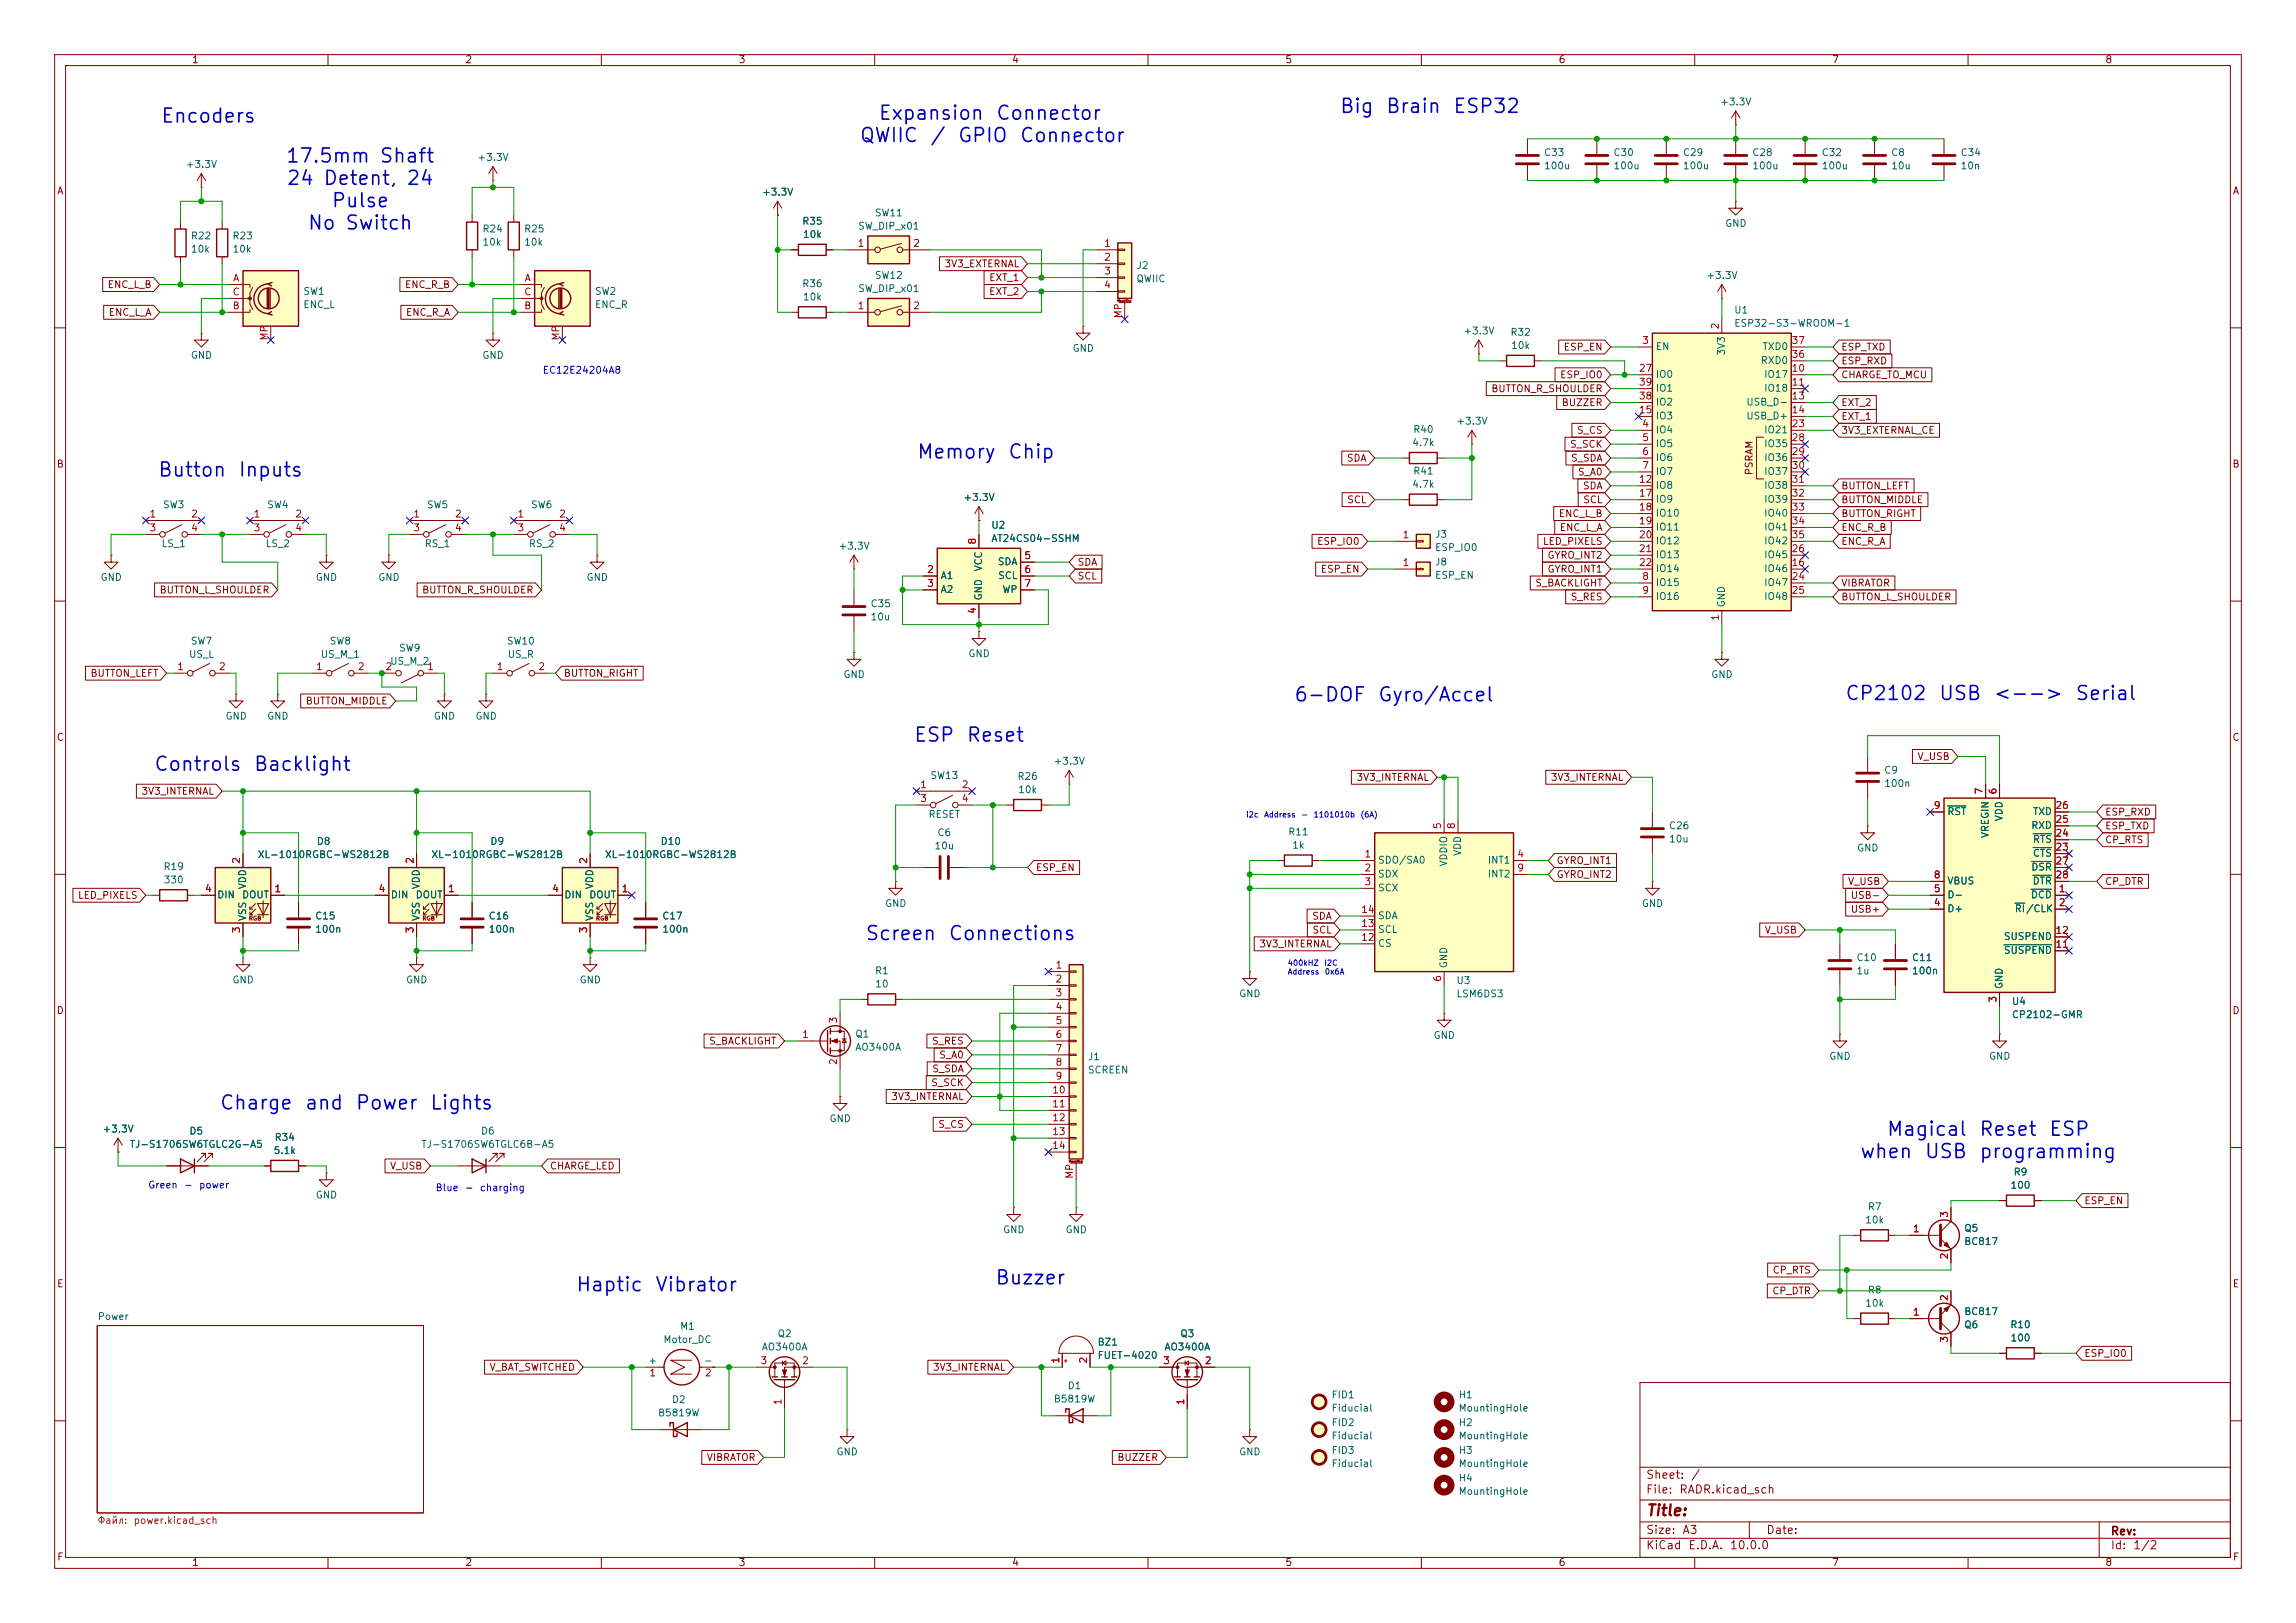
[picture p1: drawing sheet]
<svg xmlns="http://www.w3.org/2000/svg" width="420mm" height="297mm" viewBox="0 0 420 297" stroke-linecap="round" stroke-linejoin="round" font-family="sans-serif">
<defs><g id="words">
<g font-size="2.5" fill="#0000c2">
<text x="29.3" y="23.1">Encoders</text>
<text x="160.5" y="22.6">Expansion</text>
<text x="182" y="22.6">Connector</text>
<text x="244.9" y="21.3">Big</text>
<text x="253.4" y="21.3">Brain</text>
<text x="265.6" y="21.3">ESP32</text>
<text x="157.1" y="26.7">QWIIC</text>
<text x="170" y="26.7">/</text>
<text x="175" y="26.7">GPIO</text>
<text x="186.4" y="26.7">Connector</text>
<text x="52.1" y="30.4">17.5mm</text>
<text x="52.3" y="34.5">24</text>
<text x="59" y="34.5">Detent,</text>
<text x="69.3" y="30.4">Shaft</text>
<text x="74.2" y="34.5">24</text>
<text x="60.5" y="38.6">Pulse</text>
<text x="56.1" y="42.7">No</text>
<text x="63" y="42.7">Switch</text>
<text x="28.7" y="87.9">Button</text>
<text x="43.5" y="87.9">Inputs</text>
<text x="167.6" y="84.6">Memory</text>
<text x="184.2" y="84.6">Chip</text>
<text x="236.6" y="129">6-DOF</text>
<text x="251.9" y="129">Gyro/Accel</text>
<text x="337.4" y="128.8">CP2102</text>
<text x="354.5" y="128.8">USB</text>
<text x="364.5" y="128.8">&lt;--&gt;</text>
<text x="379.5" y="128.8">Serial</text>
<text x="167" y="136.4">ESP</text>
<text x="176.7" y="136.4">Reset</text>
<text x="28" y="141.7">Controls</text>
<text x="46.3" y="141.7">Backlight</text>
<text x="158.1" y="172.7">Screen</text>
<text x="173.3" y="172.7">Connections</text>
<text x="40" y="203.7">Charge</text>
<text x="55.6" y="203.7">and</text>
<text x="64.9" y="203.7">Power</text>
<text x="78.5" y="203.7">Lights</text>
<text x="345" y="208.5">Magical</text>
<text x="361.9" y="208.5">Reset</text>
<text x="374.7" y="208.5">ESP</text>
<text x="340.1" y="212.6">when</text>
<text x="351.9" y="212.6">USB</text>
<text x="361.9" y="212.6">programming</text>
<text x="105.2" y="237">Haptic</text>
<text x="119.7" y="237">Vibrator</text>
<text x="181.9" y="235.7">Buzzer</text>
</g>
<text font-size="2" fill="#840000" x="301" y="277.9">Title:</text>
<g font-size="1.5" fill="#840000">
<text x="301" y="273.7">File:</text>
<text x="301" y="271">Sheet:</text>
<text x="307.1" y="273.7">RADR.kicad_sch</text>
<text x="309.2" y="271">/</text>
<text x="301" y="281.1">Size:</text>
<text x="307.6" y="281.1">A3</text>
<text x="323" y="281.1">Date:</text>
<text x="386" y="281.3">Rev:</text>
<text x="301" y="283.9">KiCad</text>
<text x="308.7" y="283.9">E.D.A.</text>
<text x="316.3" y="283.9">10.0.0</text>
<text x="386" y="283.9">Id:</text>
<text x="390.1" y="283.9">1/2</text>
</g>
<g font-size="1.3" fill="#840000">
<text x="35" y="11.9">1</text>
<text x="85" y="11.9">2</text>
<text x="135" y="11.9">3</text>
<text x="185" y="11.9">4</text>
<text x="235" y="11.9">5</text>
<text x="285" y="11.9">6</text>
<text x="335" y="11.9">7</text>
<text x="385" y="11.9">8</text>
<text x="10.3" y="35.9">A</text>
<text x="408.3" y="35.9">A</text>
<text x="19.6" y="53">ENC_L_B</text>
<text x="74" y="53">ENC_R_B</text>
<text x="172.7" y="49.2">3V3_EXTERNAL</text>
<text x="180.8" y="51.8">EXT_1</text>
<text x="19.8" y="58.1">ENC_L_A</text>
<text x="74.1" y="58.1">ENC_R_A</text>
<text x="180.8" y="54.3">EXT_2</text>
<text x="285.9" y="64.5">ESP_EN</text>
<text x="336.7" y="64.5">ESP_TXD</text>
<text x="285.3" y="69.5">ESP_IO0</text>
<text x="336.7" y="67">ESP_RXD</text>
<text x="336.7" y="69.5">CHARGE_TO_MCU</text>
<text x="272.7" y="72.1">BUTTON_R_SHOULDER</text>
<text x="285.6" y="74.6">BUZZER</text>
<text x="336.7" y="74.6">EXT_2</text>
<text x="336.7" y="77.2">EXT_1</text>
<text x="287.1" y="82.2">S_SCK</text>
<text x="288.4" y="79.7">S_CS</text>
<text x="336.7" y="79.7">3V3_EXTERNAL_CE</text>
<text x="10.3" y="85.9">B</text>
<text x="246.3" y="84.8">SDA</text>
<text x="287.3" y="84.8">S_SDA</text>
<text x="288.5" y="87.3">S_A0</text>
<text x="289.4" y="89.9">SDA</text>
<text x="320.9" y="87.1" transform="rotate(-90 320.9 87.1)">PSRAM</text>
<text x="336.7" y="89.9">BUTTON_LEFT</text>
<text x="408.2" y="85.9">B</text>
<text x="246.3" y="92.4">SCL</text>
<text x="285" y="94.9">ENC_L_B</text>
<text x="289.5" y="92.4">SCL</text>
<text x="336.7" y="92.4">BUTTON_MIDDLE</text>
<text x="336.7" y="94.9">BUTTON_RIGHT</text>
<text x="240.8" y="100">ESP_IO0</text>
<text x="282.1" y="100">LED_PIXELS</text>
<text x="285.2" y="97.5">ENC_L_A</text>
<text x="336.7" y="100">ENC_R_A</text>
<text x="336.7" y="97.5">ENC_R_B</text>
<text x="197" y="103.8">SDA</text>
<text x="197" y="106.4">SCL</text>
<text x="241.5" y="105.1">ESP_EN</text>
<text x="280.7" y="107.6">S_BACKLIGHT</text>
<text x="283" y="102.6">GYRO_INT2</text>
<text x="283" y="105.1">GYRO_INT1</text>
<text x="336.7" y="107.6">VIBRATOR</text>
<text x="29.1" y="108.9">BUTTON_L_SHOULDER</text>
<text x="77.1" y="108.9">BUTTON_R_SHOULDER</text>
<text x="287.2" y="110.2">S_RES</text>
<text x="336.7" y="110.2">BUTTON_L_SHOULDER</text>
<text x="16.5" y="124.1">BUTTON_LEFT</text>
<text x="103" y="124.1">BUTTON_RIGHT</text>
<text x="55.8" y="129.2">BUTTON_MIDDLE</text>
<text x="10.3" y="135.9">C</text>
<text x="408.2" y="135.9">C</text>
<text x="248" y="143.2">3V3_INTERNAL</text>
<text x="283.6" y="143.2">3V3_INTERNAL</text>
<text x="350.6" y="139.4">V_USB</text>
<text x="25.8" y="145.7">3V3_INTERNAL</text>
<text x="385" y="149.5">ESP_RXD</text>
<text x="385" y="154.6">CP_RTS</text>
<text x="385" y="152.1">ESP_TXD</text>
<text x="189.4" y="159.7">ESP_EN</text>
<text x="284.6" y="158.4">GYRO_INT1</text>
<text x="284.6" y="161">GYRO_INT2</text>
<text x="14.2" y="164.8">LED_PIXELS</text>
<text x="337.9" y="162.2">V_USB</text>
<text x="338.4" y="167.3">USB+</text>
<text x="338.4" y="164.8">USB-</text>
<text x="385" y="162.2">CP_DTR</text>
<text x="230.2" y="173.7">3V3_INTERNAL</text>
<text x="239.9" y="168.6">SDA</text>
<text x="240" y="171.1">SCL</text>
<text x="322.7" y="171.1">V_USB</text>
<text x="10.3" y="185.9">D</text>
<text x="408.2" y="185.9">D</text>
<text x="129.6" y="191.5">S_BACKLIGHT</text>
<text x="170.4" y="191.5">S_RES</text>
<text x="170.4" y="196.5">S_SDA</text>
<text x="171.7" y="194">S_A0</text>
<text x="162.9" y="201.6">3V3_INTERNAL</text>
<text x="170.2" y="199.1">S_SCK</text>
<text x="171.5" y="206.7">S_CS</text>
<text x="71.2" y="214.3">V_USB</text>
<text x="100.5" y="214.3">CHARGE_LED</text>
<text x="381.2" y="220.7">ESP_EN</text>
<text x="324.2" y="233.4">CP_RTS</text>
<text x="10.3" y="235.9">E</text>
<text x="324.1" y="237.2">CP_DTR</text>
<text x="408.3" y="235.9">E</text>
<text x="89.4" y="251.1">V_BAT_SWITCHED</text>
<text x="170.5" y="251.1">3V3_INTERNAL</text>
<text x="381.2" y="248.6">ESP_IO0</text>
<text x="129.2" y="267.7">VIBRATOR</text>
<text x="204.3" y="267.7">BUZZER</text>
<text x="10.3" y="285.9">F</text>
<text x="35" y="286.9">1</text>
<text x="85" y="286.9">2</text>
<text x="135" y="286.9">3</text>
<text x="185" y="286.9">4</text>
<text x="235" y="286.9">5</text>
<text x="285" y="286.9">6</text>
<text x="335" y="286.9">7</text>
<text x="385" y="286.9">8</text>
<text x="408.3" y="285.9">F</text>
</g>
<g font-size="1.3" fill="#006464">
<text x="314.6" y="19.6">+3.3V</text>
<text x="87.2" y="29.8">+3.3V</text>
<text x="282.3" y="28.9">C33</text>
<text x="295" y="28.9">C30</text>
<text x="307.7" y="28.9">C29</text>
<text x="320.4" y="28.9">C28</text>
<text x="333.1" y="28.9">C32</text>
<text x="345.8" y="28.9">C8</text>
<text x="358.5" y="28.9">C34</text>
<text x="33.9" y="31">+3.3V</text>
<text x="282.3" y="31.3">100u</text>
<text x="295" y="31.3">100u</text>
<text x="307.7" y="31.3">100u</text>
<text x="320.4" y="31.3">100u</text>
<text x="333.1" y="31.3">100u</text>
<text x="345.8" y="31.3">10u</text>
<text x="358.5" y="31.3">10n</text>
<text x="139.3" y="36.1">+3.3V</text>
<text x="146.6" y="41.4">R35</text>
<text x="159.9" y="39.9">SW11</text>
<text x="315.5" y="41.8">GND</text>
<text x="34.8" y="46.5">10k</text>
<text x="34.8" y="44.1">R22</text>
<text x="42.4" y="46.5">10k</text>
<text x="42.4" y="44.1">R23</text>
<text x="88.1" y="45.3">10k</text>
<text x="88.1" y="42.8">R24</text>
<text x="95.8" y="45.3">10k</text>
<text x="95.8" y="42.8">R25</text>
<text x="146.8" y="43.8">10k</text>
<text x="156.9" y="42.3">SW_DIP_x01</text>
<text x="146.6" y="52.9">R36</text>
<text x="156.9" y="53.8">SW_DIP_x01</text>
<text x="159.9" y="51.3">SW12</text>
<text x="207.8" y="49.5">J2</text>
<text x="207.8" y="52">QWIIC</text>
<text x="312" y="51.3">+3.3V</text>
<text x="55.4" y="54.3">SW1</text>
<text x="55.4" y="56.7">ENC_L</text>
<text x="108.7" y="56.7">ENC_R</text>
<text x="108.7" y="54.3">SW2</text>
<text x="146.8" y="55.3">10k</text>
<text x="317.1" y="57.7">U1</text>
<text x="34.8" y="66">GND</text>
<text x="88.1" y="66">GND</text>
<text x="196.1" y="64.7">GND</text>
<text x="267.6" y="61.5">+3.3V</text>
<text x="276.2" y="61.7">R32</text>
<text x="276.3" y="64.2">10k</text>
<text x="302.8" y="64.4">EN</text>
<text x="315.8" y="65.2" transform="rotate(-90 315.8 65.2)">3V3</text>
<text x="317.1" y="60.1">ESP32-S3-WROOM-1</text>
<text x="322.3" y="64.4">TXD0</text>
<text x="302.8" y="69.4">IO0</text>
<text x="302.8" y="72">IO1</text>
<text x="322" y="66.9">RXD0</text>
<text x="322.6" y="69.4">IO17</text>
<text x="322.6" y="72">IO18</text>
<text x="302.8" y="77.1">IO3</text>
<text x="302.8" y="74.5">IO2</text>
<text x="319.3" y="74.5">USB_D-</text>
<text x="319.3" y="77.1">USB_D+</text>
<text x="258.2" y="81.9">4.7k</text>
<text x="258.4" y="79.5">R40</text>
<text x="266.3" y="78">+3.3V</text>
<text x="302.8" y="79.6">IO4</text>
<text x="302.8" y="82.1">IO5</text>
<text x="322.6" y="79.6">IO21</text>
<text x="322.6" y="82.1">IO35</text>
<text x="258.2" y="89.6">4.7k</text>
<text x="258.4" y="87.1">R41</text>
<text x="302.8" y="84.7">IO6</text>
<text x="302.8" y="87.2">IO7</text>
<text x="302.8" y="89.8">IO8</text>
<text x="322.6" y="84.7">IO36</text>
<text x="322.6" y="87.2">IO37</text>
<text x="322.6" y="89.8">IO38</text>
<text x="29.7" y="93.3">SW3</text>
<text x="48.8" y="93.3">SW4</text>
<text x="78" y="93.3">SW5</text>
<text x="97" y="93.3">SW6</text>
<text x="176.1" y="92">+3.3V</text>
<text x="302.8" y="92.3">IO9</text>
<text x="302.8" y="94.8">IO10</text>
<text x="322.6" y="92.3">IO39</text>
<text x="322.6" y="94.8">IO40</text>
<text x="29.4" y="100.4">LS_1</text>
<text x="48.5" y="100.4">LS_2</text>
<text x="77.6" y="100.4">RS_1</text>
<text x="96.6" y="100.4">RS_2</text>
<text x="153.3" y="100.9">+3.3V</text>
<text x="181.2" y="97">U2</text>
<text x="181.2" y="99.5">AT24CS04-SSHM</text>
<text x="262.4" y="98.7">J3</text>
<text x="262.4" y="101.1">ESP_IO0</text>
<text x="302.8" y="97.4">IO11</text>
<text x="302.8" y="99.9">IO12</text>
<text x="322.6" y="97.4">IO41</text>
<text x="322.6" y="99.9">IO42</text>
<text x="18.3" y="106.6">GND</text>
<text x="57.7" y="106.6">GND</text>
<text x="69.1" y="106.6">GND</text>
<text x="107.2" y="106.6">GND</text>
<text x="172" y="106.3">A1</text>
<text x="179.9" y="104.7" transform="rotate(-90 179.9 104.7)">VCC</text>
<text x="182.4" y="103.7">SDA</text>
<text x="182.5" y="106.3">SCL</text>
<text x="262.4" y="103.8">J8</text>
<text x="262.4" y="106.2">ESP_EN</text>
<text x="302.8" y="107.5">IO15</text>
<text x="302.8" y="102.5">IO13</text>
<text x="302.8" y="105">IO14</text>
<text x="322.6" y="105">IO46</text>
<text x="322.6" y="107.5">IO47</text>
<text x="322.6" y="102.5">IO45</text>
<text x="159.1" y="111.4">C35</text>
<text x="159.1" y="113.8">10u</text>
<text x="172" y="108.8">A2</text>
<text x="179.9" y="110" transform="rotate(-90 179.9 110)">GND</text>
<text x="183.3" y="108.8">WP</text>
<text x="302.8" y="110.1">IO16</text>
<text x="315.8" y="111.3" transform="rotate(-90 315.8 111.3)">GND</text>
<text x="322.6" y="110.1">IO48</text>
<text x="34.8" y="118.3">SW7</text>
<text x="60.2" y="118.3">SW8</text>
<text x="72.9" y="119.5">SW9</text>
<text x="92.6" y="118.3">SW10</text>
<text x="34.5" y="120.7">US_L</text>
<text x="58.6" y="120.7">US_M_1</text>
<text x="71.3" y="122">US_M_2</text>
<text x="92.8" y="120.7">US_R</text>
<text x="154.2" y="124.4">GND</text>
<text x="177" y="120.6">GND</text>
<text x="312.9" y="124.4">GND</text>
<text x="41.1" y="132">GND</text>
<text x="48.8" y="132">GND</text>
<text x="79.2" y="132">GND</text>
<text x="86.9" y="132">GND</text>
<text x="170.1" y="142.8">SW13</text>
<text x="186" y="143">R26</text>
<text x="192.6" y="140.2">+3.3V</text>
<text x="344.6" y="141.9">C9</text>
<text x="169.7" y="150">RESET</text>
<text x="186.1" y="145.4">10k</text>
<text x="344.6" y="144.3">100n</text>
<text x="356.1" y="149.5">RST</text>
<text x="371.8" y="149.5">TXD</text>
<text x="57.8" y="154.9">D8</text>
<text x="89.6" y="154.9">D9</text>
<text x="120.7" y="154.9">D10</text>
<text x="170.8" y="155.7">10u</text>
<text x="171.4" y="153.3">C6</text>
<text x="235.5" y="153.2">R11</text>
<text x="236.3" y="155.6">1k</text>
<text x="305.2" y="152.1">C26</text>
<text x="305.2" y="154.5">10u</text>
<text x="364.1" y="153.5" transform="rotate(-90 364.1 153.5)">VREGIN</text>
<text x="366.6" y="150.4" transform="rotate(-90 366.6 150.4)">VDD</text>
<text x="371.5" y="152">RXD</text>
<text x="371.8" y="154.5">RTS</text>
<text x="29.8" y="159.5">R19</text>
<text x="29.8" y="162">330</text>
<text x="47" y="157.3">XL-1010RGBC-WS2812B</text>
<text x="78.8" y="157.3">XL-1010RGBC-WS2812B</text>
<text x="110.5" y="157.3">XL-1010RGBC-WS2812B</text>
<text x="252" y="158.3">SDO/SA0</text>
<text x="252" y="160.9">SDX</text>
<text x="265" y="158.7" transform="rotate(-90 265 158.7)">VDDIO</text>
<text x="267.6" y="156.7" transform="rotate(-90 267.6 156.7)">VDD</text>
<text x="272" y="158.3">INT1</text>
<text x="272" y="160.9">INT2</text>
<text x="339.6" y="156.1">GND</text>
<text x="371.5" y="159.6">DSR</text>
<text x="371.8" y="157.1">CTS</text>
<text x="39.6" y="164.7">DIN</text>
<text x="44.2" y="164.7">DOUT</text>
<text x="45.3" y="162.8" transform="rotate(-90 45.3 162.8)">VDD</text>
<text x="71.4" y="164.7">DIN</text>
<text x="75.9" y="164.7">DOUT</text>
<text x="77.1" y="162.8" transform="rotate(-90 77.1 162.8)">VDD</text>
<text x="103.1" y="164.7">DIN</text>
<text x="107.7" y="164.7">DOUT</text>
<text x="108.8" y="162.8" transform="rotate(-90 108.8 162.8)">VDD</text>
<text x="161.8" y="166.3">GND</text>
<text x="252" y="163.4">SCX</text>
<text x="300.2" y="166.3">GND</text>
<text x="356.1" y="167.2">D+</text>
<text x="356.1" y="164.7">D-</text>
<text x="356.1" y="162.2">VBUS</text>
<text x="368.4" y="167.2">RI/CLK</text>
<text x="371.4" y="164.7">DCD</text>
<text x="371.7" y="162.2">DTR</text>
<text x="45.3" y="168.7" transform="rotate(-90 45.3 168.7)">VSS</text>
<text x="57.5" y="171">100n</text>
<text x="57.5" y="168.6">C15</text>
<text x="77.1" y="168.7" transform="rotate(-90 77.1 168.7)">VSS</text>
<text x="89.3" y="171">100n</text>
<text x="89.3" y="168.6">C16</text>
<text x="108.8" y="168.7" transform="rotate(-90 108.8 168.7)">VSS</text>
<text x="121" y="171">100n</text>
<text x="121" y="168.6">C17</text>
<text x="252" y="173.6">CS</text>
<text x="252" y="171">SCL</text>
<text x="252" y="168.5">SDA</text>
<text x="366.4" y="172.3">SUSPEND</text>
<text x="159.9" y="178.6">R1</text>
<text x="265" y="177.3" transform="rotate(-90 265 177.3)">GND</text>
<text x="339.5" y="178.6">1u</text>
<text x="339.5" y="176.2">C10</text>
<text x="349.6" y="178.6">100n</text>
<text x="349.6" y="176.2">C11</text>
<text x="366.4" y="174.9">SUSPEND</text>
<text x="42.4" y="180.3">GND</text>
<text x="74.2" y="180.3">GND</text>
<text x="105.9" y="180.3">GND</text>
<text x="160" y="181">10</text>
<text x="226.6" y="182.8">GND</text>
<text x="266.3" y="182.8">LSM6DS3</text>
<text x="266.3" y="180.4">U3</text>
<text x="366.6" y="181.1" transform="rotate(-90 366.6 181.1)">GND</text>
<text x="367.9" y="184.2">U4</text>
<text x="156.3" y="190.2">Q1</text>
<text x="262.1" y="190.4">GND</text>
<text x="367.9" y="186.6">CP2102-GMR</text>
<text x="156.3" y="192.6">AO3400A</text>
<text x="198.9" y="194.3">J1</text>
<text x="198.9" y="196.7">SCREEN</text>
<text x="334.5" y="194.2">GND</text>
<text x="363.7" y="194.2">GND</text>
<text x="18.6" y="207.6">+3.3V</text>
<text x="34.5" y="207.9">D5</text>
<text x="50.1" y="209.1">R34</text>
<text x="87.9" y="207.9">D6</text>
<text x="151.6" y="205.7">GND</text>
<text x="23.6" y="210.3">TJ-S1706SW6TGLC2G-A5</text>
<text x="49.9" y="211.5">5.1k</text>
<text x="77" y="210.3">TJ-S1706SW6TGLC6B-A5</text>
<text x="368.2" y="215.4">R9</text>
<text x="57.7" y="219.6">GND</text>
<text x="341.6" y="221.8">R7</text>
<text x="367.7" y="217.8">100</text>
<text x="183.4" y="226">GND</text>
<text x="194.8" y="226">GND</text>
<text x="341.1" y="224.2">10k</text>
<text x="359.2" y="225.7">Q5</text>
<text x="359.2" y="228.1">BC817</text>
<text x="341.1" y="239.4">10k</text>
<text x="341.6" y="237">R8</text>
<text x="17.8" y="241.9">Power</text>
<text x="124.3" y="243.7">M1</text>
<text x="142.1" y="245">Q2</text>
<text x="215.8" y="245">Q3</text>
<text x="359.2" y="241">BC817</text>
<text x="359.2" y="243.4">Q6</text>
<text x="367.6" y="243.4">R10</text>
<text x="367.7" y="245.8">100</text>
<text x="118.5" y="249.9">+</text>
<text x="121.2" y="246.1">Motor_DC</text>
<text x="128.7" y="249.9">-</text>
<text x="139.2" y="247.4">AO3400A</text>
<text x="200.7" y="249">FUET-4020</text>
<text x="200.7" y="246.5">BZ1</text>
<text x="212.9" y="247.4">AO3400A</text>
<text x="122.8" y="257.1">D2</text>
<text x="192.7" y="257">B5819W</text>
<text x="195.2" y="254.5">D1</text>
<text x="243.5" y="256.2">FID1</text>
<text x="266.7" y="256.2">H1</text>
<text x="120.3" y="259.5">B5819W</text>
<text x="243.5" y="261.3">FID2</text>
<text x="243.5" y="258.6">Fiducial</text>
<text x="243.5" y="263.7">Fiducial</text>
<text x="266.7" y="261.3">H2</text>
<text x="266.7" y="263.7">MountingHole</text>
<text x="266.7" y="258.6">MountingHole</text>
<text x="152.9" y="266.6">GND</text>
<text x="226.6" y="266.6">GND</text>
<text x="243.5" y="266.4">FID3</text>
<text x="243.5" y="268.8">Fiducial</text>
<text x="266.7" y="266.4">H3</text>
<text x="266.7" y="268.8">MountingHole</text>
<text x="266.7" y="271.4">H4</text>
<text x="266.7" y="273.9">MountingHole</text>
</g>
<g font-size="1.3" fill="#a90000">
<text x="156.8" y="45.5">1</text>
<text x="166.9" y="45.5">2</text>
<text x="201.9" y="45.5">1</text>
<text x="42.5" y="51.8">A</text>
<text x="95.9" y="51.8">A</text>
<text x="201.9" y="48">2</text>
<text x="201.9" y="50.5">3</text>
<text x="201.9" y="53.1">4</text>
<text x="42.4" y="56.9">B</text>
<text x="42.4" y="54.4">C</text>
<text x="95.8" y="56.9">B</text>
<text x="95.8" y="54.4">C</text>
<text x="156.8" y="56.9">1</text>
<text x="166.9" y="56.9">2</text>
<text x="205.5" y="58.4" transform="rotate(-90 205.5 58.4)">MP</text>
<text x="49.3" y="62.4" transform="rotate(-90 49.3 62.4)">MP</text>
<text x="102.6" y="62.4" transform="rotate(-90 102.6 62.4)">MP</text>
<text x="300.3" y="63.2">3</text>
<text x="314.7" y="60.4" transform="rotate(-90 314.7 60.4)">2</text>
<text x="327.6" y="65.8">36</text>
<text x="327.6" y="63.2">37</text>
<text x="299.7" y="68.3">27</text>
<text x="299.7" y="70.9">39</text>
<text x="327.6" y="68.3">10</text>
<text x="327.6" y="70.9">11</text>
<text x="299.7" y="75.9">15</text>
<text x="299.7" y="73.4">38</text>
<text x="327.6" y="73.4">13</text>
<text x="327.6" y="75.9">14</text>
<text x="300.3" y="78.5">4</text>
<text x="300.3" y="81">5</text>
<text x="300.3" y="83.6">6</text>
<text x="327.6" y="78.5">23</text>
<text x="327.6" y="81">28</text>
<text x="327.6" y="83.6">29</text>
<text x="299.7" y="88.6">12</text>
<text x="300.3" y="86.1">7</text>
<text x="327.6" y="86.1">30</text>
<text x="327.6" y="88.6">31</text>
<text x="27.2" y="95">1</text>
<text x="34.9" y="95">2</text>
<text x="46.3" y="95">1</text>
<text x="53.9" y="95">2</text>
<text x="75.5" y="95">1</text>
<text x="83.1" y="95">2</text>
<text x="94.5" y="95">1</text>
<text x="102.2" y="95">2</text>
<text x="299.7" y="91.2">17</text>
<text x="299.7" y="93.7">18</text>
<text x="327.6" y="91.2">32</text>
<text x="327.6" y="93.7">33</text>
<text x="27.2" y="97.5">3</text>
<text x="34.9" y="97.5">4</text>
<text x="46.3" y="97.5">3</text>
<text x="53.9" y="97.5">4</text>
<text x="75.5" y="97.5">3</text>
<text x="83.1" y="97.5">4</text>
<text x="94.5" y="97.5">3</text>
<text x="102.2" y="97.5">4</text>
<text x="178.8" y="99.8" transform="rotate(-90 178.8 99.8)">8</text>
<text x="256.5" y="98.8">1</text>
<text x="299.7" y="96.3">19</text>
<text x="299.7" y="98.8">20</text>
<text x="299.7" y="101.3">21</text>
<text x="327.6" y="101.3">26</text>
<text x="327.6" y="96.3">34</text>
<text x="327.6" y="98.8">35</text>
<text x="169.5" y="105.2">2</text>
<text x="169.5" y="107.7">3</text>
<text x="187.3" y="102.6">5</text>
<text x="187.3" y="105.2">6</text>
<text x="187.3" y="107.7">7</text>
<text x="256.5" y="103.9">1</text>
<text x="299.7" y="103.9">22</text>
<text x="300.3" y="106.4">8</text>
<text x="327.6" y="103.9">16</text>
<text x="327.6" y="106.4">24</text>
<text x="178.8" y="112.5" transform="rotate(-90 178.8 112.5)">4</text>
<text x="300.3" y="109">9</text>
<text x="314.7" y="113.7" transform="rotate(-90 314.7 113.7)">1</text>
<text x="327.6" y="109">25</text>
<text x="32.3" y="122.9">1</text>
<text x="39.9" y="122.9">2</text>
<text x="57.7" y="122.9">1</text>
<text x="65.3" y="122.9">2</text>
<text x="70.4" y="122.9">2</text>
<text x="78" y="122.9">1</text>
<text x="90.7" y="122.9">1</text>
<text x="98.4" y="122.9">2</text>
<text x="168.2" y="144.5">1</text>
<text x="168.2" y="147.1">3</text>
<text x="175.8" y="144.5">2</text>
<text x="175.8" y="147.1">4</text>
<text x="353.6" y="148.3">9</text>
<text x="363" y="145.5" transform="rotate(-90 363 145.5)">7</text>
<text x="365.5" y="145.5" transform="rotate(-90 365.5 145.5)">6</text>
<text x="375.9" y="148.3">26</text>
<text x="263.9" y="151.8" transform="rotate(-90 263.9 151.8)">5</text>
<text x="266.4" y="151.8" transform="rotate(-90 266.4 151.8)">8</text>
<text x="375.9" y="156">23</text>
<text x="375.9" y="153.4">24</text>
<text x="375.9" y="150.9">25</text>
<text x="44.2" y="158.2" transform="rotate(-90 44.2 158.2)">2</text>
<text x="75.9" y="158.2" transform="rotate(-90 75.9 158.2)">2</text>
<text x="107.7" y="158.2" transform="rotate(-90 107.7 158.2)">2</text>
<text x="249.5" y="157.2">1</text>
<text x="249.5" y="159.8">2</text>
<text x="277.4" y="157.2">4</text>
<text x="277.4" y="159.8">9</text>
<text x="353.6" y="161">8</text>
<text x="375.9" y="158.5">27</text>
<text x="375.9" y="161">28</text>
<text x="37.4" y="163.6">4</text>
<text x="50.1" y="163.6">1</text>
<text x="69.1" y="163.6">4</text>
<text x="81.8" y="163.6">1</text>
<text x="100.9" y="163.6">4</text>
<text x="113.6" y="163.6">1</text>
<text x="248.9" y="167.4">14</text>
<text x="249.5" y="162.3">3</text>
<text x="353.6" y="166.1">4</text>
<text x="353.6" y="163.6">5</text>
<text x="376.5" y="163.6">1</text>
<text x="376.5" y="166.1">2</text>
<text x="44.2" y="170.9" transform="rotate(-90 44.2 170.9)">3</text>
<text x="75.9" y="170.9" transform="rotate(-90 75.9 170.9)">3</text>
<text x="107.7" y="170.9" transform="rotate(-90 107.7 170.9)">3</text>
<text x="248.9" y="172.5">12</text>
<text x="248.9" y="169.9">13</text>
<text x="375.9" y="173.7">11</text>
<text x="375.9" y="171.2">12</text>
<text x="193" y="177.5">1</text>
<text x="263.9" y="179.8" transform="rotate(-90 263.9 179.8)">6</text>
<text x="193" y="180.1">2</text>
<text x="193" y="182.6">3</text>
<text x="193" y="185.2">4</text>
<text x="365.5" y="183.6" transform="rotate(-90 365.5 183.6)">3</text>
<text x="146.6" y="190.2">1</text>
<text x="153.4" y="187.4" transform="rotate(-90 153.4 187.4)">3</text>
<text x="193" y="187.7">5</text>
<text x="193" y="190.2">6</text>
<text x="153.4" y="195" transform="rotate(-90 153.4 195)">2</text>
<text x="193" y="192.8">7</text>
<text x="193" y="195.3">8</text>
<text x="193" y="197.9">9</text>
<text x="192.4" y="200.4">10</text>
<text x="192.4" y="202.9">11</text>
<text x="192.4" y="205.5">12</text>
<text x="192.4" y="208">13</text>
<text x="192.4" y="210.6">14</text>
<text x="196.6" y="215.8" transform="rotate(-90 196.6 215.8)">MP</text>
<text x="349.8" y="225.8">1</text>
<text x="356.6" y="223" transform="rotate(-90 356.6 223)">3</text>
<text x="356.6" y="230.6" transform="rotate(-90 356.6 230.6)">2</text>
<text x="356.6" y="238.2" transform="rotate(-90 356.6 238.2)">2</text>
<text x="349.8" y="241">1</text>
<text x="356.6" y="245.8" transform="rotate(-90 356.6 245.8)">3</text>
<text x="139" y="249.9">3</text>
<text x="146.6" y="249.9">2</text>
<text x="194.1" y="249.6" transform="rotate(-90 194.1 249.6)">1</text>
<text x="199.1" y="249.6" transform="rotate(-90 199.1 249.6)">2</text>
<text x="212.7" y="249.9">3</text>
<text x="220.3" y="249.9">2</text>
<text x="118.7" y="252.2">1</text>
<text x="128.8" y="252.2">2</text>
<text x="143.3" y="257.2" transform="rotate(-90 143.3 257.2)">1</text>
<text x="216.9" y="257.2" transform="rotate(-90 216.9 257.2)">1</text>
</g>
<g font-size="1.3" fill="#0000c2">
<text x="99.2" y="68.7">EC12E24204A8</text>
<text x="27" y="217.8">Green</text>
<text x="33.5" y="217.8">-</text>
<text x="36.3" y="217.8">power</text>
<text x="79.6" y="218.3">Blue</text>
<text x="84.9" y="218.3">-</text>
<text x="87.7" y="218.3">charging</text>
</g>
<g font-size="1.3" fill="#725600">
<text x="17.8" y="279.2">Файл:</text>
<text x="24.3" y="279.2">power.kicad_sch</text>
</g>
<g font-size="1" fill="#0000c2">
<text x="227.8" y="149.8">i2c</text>
<text x="231.1" y="149.8">Address</text>
<text x="237.9" y="149.8">-</text>
<text x="240.2" y="149.8">1101010b</text>
<text x="248.8" y="149.8">(6A)</text>
<text x="235.5" y="177">400kHZ</text>
<text x="235.5" y="178.6">Address</text>
<text x="242.1" y="177">I2C</text>
<text x="242.2" y="178.6">0x6A</text>
</g>
<g font-size=".8" fill="#840000">
<text x="45.4" y="168.6">RGB</text>
<text x="77.2" y="168.6">RGB</text>
<text x="108.9" y="168.6">RGB</text>
</g>
<g font-size=".4" fill="#840000">
<text x="204.4" y="55.3">Mounting</text>
<text x="195.5" y="212.8">Mounting</text>
</g>
</g></defs>
<g fill="none" stroke="#840000" stroke-width=".18">
<path d="M10 10h400v277h-400zM12 12h396v273h-396zM60 10v2M110 10v2M160 10v2M210 10v2M260 10v2M310 10v2M360 10v2M36.8 34.3h.1M36.8 31.8l-.7 1.2M36.8 31.8l.8 1.2"/>
<path d="M36.8 31.8v2.5M198.1 59.7v1.3h1.3l-1.3 1.2-1.3-1.2h1.3M198.1 59.7h.1M10 60h2M408 60h2M94 95.3h10.1M94 97.8h2.5M100.6 96l-3.1 1.5M101.6 97.8h2.5M256.5 91.4h1.3M262.9 91.4h1.3M10 110h2"/>
<path d="M408 110h2M57.1 123.2h2.6M63.8 121.4l-3.1 1.5M64.8 123.2h2.5M81.3 127v1.3h1.2l-1.2 1.2-1.3-1.2h1.3M81.3 127h.1M10 160h2M408 160h2M146 190.5h5.4M151.9 188.7h2.5v3.6h-2.5M151.9 190.5h1.8v5.1M153.7 185.4v3.3"/>
<path d="M154.1 190.1h.7M154.4 190.1l.4 .7h-.7zM10 210h2M153.7 200.7v1.2h1.2l-1.2 1.3-1.3-1.3h1.3M153.7 200.7h.1M408 210h2M185.4 221v1.2h1.3l-1.3 1.3-1.3-1.3h1.3M185.4 221h.1M196.8 221v1.2h1.3l-1.3 1.3-1.2-1.3h1.2M196.8 221h.1M17.8 242.6h59.7v34.3h-59.7zM118.1 250.2h3.4"/>
<path d="M126.5 248.9h-3.8l2.5 1.3-2.5 1.3h3.8M128 250.2h2.8M138.4 250.2h3.3M141.7 252v-2.6h3.6v2.6M143.1 249.4l.7-.4v.8zM143.1 249v.8M143.5 252.5v5.3M148.6 250.2h-5.1v1.8M212.1 250.2h3.3M215.4 252v-2.6h3.5v2.6M216.8 249.4l.6-.4v.8zM216.8 249v.8"/>
<path d="M217.2 252.5v5.3M222.2 250.2h-5v1.8M300 253h108v32h-108zM10 260h2M300 278.5h108M300 274.5h108M300 268.5h108M320 278.5v3M384 278.5v6.5M408 260h2M60 285v2M110 285v2"/>
<path d="M160 285v2M210 285v2M260 285v2M300 281.5h108M310 285v2M360 285v2"/>
<circle cx="97" cy="97.8" r=".51"/>
<circle cx="101.1" cy="97.8" r=".51"/>
<circle cx="60.2" cy="123.2" r=".51"/>
<circle cx="64.3" cy="123.2" r=".51"/>
</g>
<g fill="none" stroke="#840000" stroke-width=".25">
<path d="M257.8 90.4h5.1v2.1h-5.1zM151.4 188.6v3.8M151.9 188.2v1M151.9 190v1M151.9 191.8v1M141.2 252h1M141.6 252.5h3.8M143 252h1M144.8 252h1M214.9 252h1M215.3 252.5h3.8M216.7 252h1"/>
<path d="M218.4 252h1.1"/>
<circle cx="152.8" cy="190.5" r="2.79"/>
<circle cx="124.7" cy="250.2" r="3.3"/>
<circle cx="143.5" cy="251.1" r="2.79"/>
<circle cx="217.2" cy="251.1" r="2.79"/>
</g>
<g fill="#840000" stroke="#840000" stroke-width=".18">
<path d="M143.1 250.7h.8l-.4 1z"/>
<path d="M216.8 250.7h.8l-.4 1z"/>
<path d="M152.1 190.5l1.1-.4v.8z"/>
<circle cx="141.7" cy="250.2" r=".25"/>
<circle cx="145.3" cy="250.2" r=".25"/>
<circle cx="215.4" cy="250.2" r=".25"/>
<circle cx="218.9" cy="250.2" r=".25"/>
<circle cx="153.7" cy="188.7" r=".25"/>
<circle cx="153.7" cy="192.3" r=".25"/>
</g>
<path d="M259.1 102.9h2.5v2.5h-2.5z" fill="#ffffc2"/>
<path d="M32 41.9h2v5.1h-2zM259.1 102.9h2.5v2.5h-2.5z" fill="none" stroke="#840000" stroke-width=".25"/>
<path d="M33 40.6v1.3M33 47v1.3M71.1 101.6v1.3h1.3l-1.3 1.2-1.3-1.2h1.3M71.1 101.6h.1M255.3 104.1h3.8M259.1 104h1.2v.3h-1.2z" fill="none" stroke="#840000" stroke-width=".18"/>
<path d="M259.1 97.8h2.5v2.5h-2.5z" fill="#ffffc2"/>
<path d="M257.8 82.8h5.1v2h-5.1zM259.1 97.8h2.5v2.5h-2.5zM194.9 258.4v-.6h.7v2.5h.6v-.6M195.6 259.1l2.5-1.3v2.5zM122.6 261v-.7h.6v2.6h.6v-.6M123.2 261.6l2.5-1.3v2.6z" fill="none" stroke="#840000" stroke-width=".25"/>
<g fill="none" stroke="#840000" stroke-width=".18">
<path d="M269.2 78.7l-.7 1.3M269.2 78.7l.8 1.3M269.2 78.7v2.6M255.3 99.1h3.8M256.5 83.8h1.3M259.1 98.9h1.2v.3h-1.2zM262.9 83.8h1.3M269.2 81.3h.1M59.7 101.6v1.3h1.3l-1.3 1.2-1.3-1.2h1.3M59.7 101.6h.1M88.9 127v1.3h1.3l-1.3 1.2-1.3-1.2h1.3M88.9 127h.1"/>
<path d="M193 259.1h7.7M194.3 247.6v2.6M194.6 245.4a3.2 3.2 0 0 1 3.5-.7 3.2 3.2 0 0 1 1.9 2.9h-6.3a3.2 3.2 0 0 1 .9-2.2zM194.7 249h.5M194.9 248.8v.5M199.4 247.6v2.6M120.6 261.6h7.7"/>
</g>
<path d="M251.5 152.4h25.4v25.4h-25.4z" fill="#ffffc2"/>
<path d="M251.5 152.4h25.4v25.4h-25.4z" fill="none" stroke="#840000" stroke-width=".25"/>
<g fill="none" stroke="#840000" stroke-width=".18">
<path d="M109.2 101.6v1.3h1.3l-1.3 1.2-1.3-1.2h1.3M109.2 101.6h.1M248.9 157.5h2.6M264.2 149.9v2.5M266.7 149.9v2.5M276.9 157.5h2.5M248.9 160h2.6M248.9 162.6h2.6M248.9 172.7h2.6M248.9 170.2h2.6M248.9 167.6h2.6M264.2 177.8v2.5"/>
<path d="M276.9 160h2.5"/>
</g>
<path d="M302.3 61h25.4v50.8h-25.4z" fill="#ffffc2"/>
<path d="M302.3 61h25.4v50.8h-25.4zM86.4 212.1l2.5 1.3-2.5 1.2zM88.9 212.1v2.5" fill="none" stroke="#840000" stroke-width=".25"/>
<g fill="none" stroke="#840000" stroke-width=".18">
<path d="M90.2 33h.1M90.2 30.5l-.8 1.3M90.2 30.5l.7 1.3M90.2 30.5v2.5M342.9 25.4v2.8M342.9 30.2v2.8M355.6 25.4v2.8M355.6 30.2v2.8M315 58.4v2.6M299.7 63.5h2.6M299.7 78.7h2.6M299.7 68.6h2.6"/>
<path d="M299.7 71.1h2.6M299.7 73.7h2.6M299.7 76.2h2.6M327.7 63.5h2.5M327.7 78.7h2.5M327.7 68.6h2.5M327.7 71.1h2.5M327.7 73.7h2.5M327.7 76.2h2.5M327.7 66h2.5M299.7 81.3h2.6M299.7 83.8h2.6"/>
<path d="M299.7 86.4h2.6M299.7 88.9h2.6M299.7 91.4h2.6M299.7 94h2.6M299.7 96.5h2.6M299.7 99.1h2.6M322.6 80h-1.3v7.6h1.3M327.7 81.3h2.5M327.7 83.8h2.5M327.7 86.4h2.5M327.7 88.9h2.5M327.7 91.4h2.5"/>
<path d="M327.7 94h2.5M327.7 96.5h2.5M327.7 99.1h2.5M299.7 106.7h2.6M299.7 109.2h2.6M299.7 104.1h2.6M299.7 101.6h2.6M315 119.4v1.3h1.2l-1.2 1.2-1.3-1.2h1.3M315 119.4h.1M315 111.8v2.5M327.7 106.7h2.5M327.7 109.2h2.5"/>
<path d="M327.7 104.1h2.5M327.7 101.6h2.5M83.8 213.4h7.6M90.9 211.8v-.7h-.7h.7l-1.5 1.5M92.2 211.8v-.7h-.8h.8l-1.5 1.5"/>
</g>
<path d="M340.9 28.4h4M340.9 30h4M353.6 28.4h4M353.6 30h4" fill="none" stroke="#840000" stroke-width=".51"/>
<path d="M39.4 158.8h10.1v10.1h-10.1z" fill="#ffffc2"/>
<g fill="none" stroke="#840000" stroke-width=".18">
<path d="M86.4 39.4v1.2M86.4 45.7v1.3M44.4 156.2v2.6M233.7 157.5h1.2M240 157.5h1.3M302.3 148.6v2.8M302.3 153.4v2.8M36.8 163.8h2.6M44.4 175.3v1.2h1.3l-1.3 1.3-1.2-1.3h1.2M44.4 175.3h.1M44.4 168.9v2.6M45.7 166.4h.5"/>
<path d="M45.7 167.4h.5M46.7 165.4l-1 1v-.5M46.7 166.4l-1 1v-.5M47.1 165.4h2l-1 2zM47.1 167.4h2M48.1 164.8v3.1M49.5 163.8h2.6M228.6 177.8v1.3h1.3l-1.3 1.2-1.3-1.2h1.3M228.6 177.8h.1"/>
</g>
<path d="M85.3 40.6h2.1v5.1h-2.1zM39.4 158.8h10.1v10.1h-10.1zM234.9 156.5h5.1v2h-5.1z" fill="none" stroke="#840000" stroke-width=".25"/>
<path d="M300.2 151.6h4.1M300.2 153.2h4.1" fill="none" stroke="#840000" stroke-width=".51"/>
<path d="M71.1 158.8h10.2v10.1h-10.2z" fill="#ffffc2"/>
<g fill="none" stroke="#840000" stroke-width=".18">
<path d="M76.2 156.2v2.6M68.6 163.8h2.5M76.2 168.9v2.6M77.5 166.4h.5M77.5 167.4h.5M78.5 165.4l-1 1v-.5M78.5 166.4l-1 1v-.5M78.9 165.4h2l-1 2zM78.9 167.4h2M79.9 164.8v3.1M81.3 163.8h2.5M356.9 236.2v2.6l-1.9 1.9"/>
<path d="M349.2 241.3h5.8M355 241.9l1.9 1.9v2.6M365.8 247.6h1.2M372.1 247.6h1.3"/>
</g>
<g fill="none" stroke="#840000" stroke-width=".25">
<path d="M71.1 158.8h10.2v10.1h-10.2zM367 246.6h5.1v2.1h-5.1z"/>
<circle cx="355.6" cy="241.3" r="2.82"/>
</g>
<path d="M355 239.4v3.8" fill="none" stroke="#840000" stroke-width=".51"/>
<path d="M355.6 239.5l1-.5-.5 1z" fill="#840000" stroke="#840000" stroke-width=".18"/>
<path d="M158.7 43.2h7.7v5.1h-7.7z" fill="#ffffc2"/>
<g fill="none" stroke="#840000" stroke-width=".18">
<path d="M317.5 36.8v1.3h1.3l-1.3 1.3-1.3-1.3h1.3M317.5 36.8h.1M154.9 45.7h5.1M164.9 44.6l-3.9 1M165.1 45.7h5.1M315 54.6h.1M315 52.1l-.8 1.2M315 52.1l.7 1.2M315 52.1v2.5M36.8 61v1.2h1.3l-1.3 1.3-1.2-1.3h1.2M36.8 61h.1M20.3 101.6v1.3h1.3l-1.3 1.2-1.3-1.2h1.3"/>
<path d="M20.3 101.6h.1M43.2 127v1.3h1.2l-1.2 1.2-1.3-1.2h1.3M43.2 127h.1M54.6 165.1v2.8M54.6 169.9v2.8M76.2 175.3v1.2h1.3l-1.3 1.3-1.3-1.3h1.3M76.2 175.3h.1M302.3 161.3v1.3h1.2l-1.2 1.2-1.3-1.2h1.3M302.3 161.3h.1M264.2 185.4v1.3h1.2l-1.2 1.3-1.3-1.3h1.3M264.2 185.4h.1M336.5 189.2v1.3h1.3l-1.3 1.3-1.2-1.3h1.2"/>
<path d="M336.5 189.2h.1M365.8 189.2v1.3h1.2l-1.2 1.3-1.3-1.3h1.3M365.8 189.2h.1M21.6 210.8h.1M21.6 208.3l-.8 1.3M21.6 208.3l.8 1.3M21.6 208.3v2.5M30.5 213.4h7.6M37.6 211.8v-.7h-.8h.8l-1.5 1.5M38.9 211.8v-.7h-.8h.8l-1.6 1.5M48.3 213.4h1.2M54.6 213.4h1.3"/>
<path d="M59.7 214.6v1.3h1.3l-1.3 1.3-1.3-1.3h1.3M59.7 214.6h.1M365.8 219.7h1.2M372.1 219.7h1.3M339.1 226.1h1.3M345.4 226.1h1.3M349.2 226.1h5.8M355 226.7l1.9 1.9v2.5M356.9 221v2.5l-1.9 1.9M339.1 241.3h1.3M345.4 241.3h1.3"/>
<circle cx="160.5" cy="45.7" r=".51"/>
<circle cx="164.6" cy="45.7" r=".51"/>
</g>
<g fill="none" stroke="#840000" stroke-width=".25">
<path d="M158.7 43.2h7.7v5.1h-7.7zM33 212.1l2.6 1.3-2.6 1.2zM35.6 212.1v2.5M49.5 212.3h5.1v2.1h-5.1zM367 218.7h5.1v2h-5.1zM340.4 225h5v2.1h-5zM340.4 240.3h5v2h-5z"/>
<circle cx="355.6" cy="226.1" r="2.82"/>
</g>
<path d="M52.6 169.7h4M52.6 168.1h4M355 224.2v3.8" fill="none" stroke="#840000" stroke-width=".51"/>
<path d="M355.6 227.8l.5-.5 .5 1z" fill="#840000" stroke="#840000" stroke-width=".18"/>
<path d="M97.8 49.5h10.1v10.2h-10.1z" fill="#ffffc2"/>
<g fill="none" stroke="#840000" stroke-width=".25">
<path d="M93 40.6h2v5.1h-2zM97.8 49.5h10.1v10.2h-10.1zM102.2 52.8v3.6M102.5 51.9a2.73 2.73 0 0 0-2.7 2.8 2.73 2.73 0 0 0 2.7 2.7M102.5 52.8v3.6M102.7 52.8v3.6M103 57l-.6 .4 .7 .3M103.1 51.7l-.7 .2 .6 .4"/>
<circle cx="102.5" cy="54.6" r="1.9"/>
</g>
<path d="M94 39.4v1.2M94 45.7v1.3M95.2 52.1h3.9v.5M95.2 54.6h3.9v1l.5 1M99.1 56.6v.6h-3.9M99.6 52.6l-.5 1v1h-.5M102.9 59.7v2.5M228.6 261.6v1.3h1.3l-1.3 1.3-1.3-1.3h1.3M228.6 261.6h.1" fill="none" stroke="#840000" stroke-width=".18"/>
<circle cx="99.1" cy="54.6" r=".25" fill="#840000" stroke="#840000" stroke-width=".18"/>
<circle cx="264.2" cy="261.6" r="1.27" fill="none" stroke="#840000" stroke-width="1.3"/>
<circle cx="241.3" cy="256.5" r="1.27" fill="#ffffc2" stroke="#ffffc2" stroke-width=".18"/>
<circle cx="241.3" cy="256.5" r="1.27" fill="none" stroke="#840000" stroke-width=".51"/>
<path d="M158.7 54.6h7.7v5.1h-7.7z" fill="#ffffc2"/>
<g fill="none" stroke="#840000" stroke-width=".18">
<path d="M142.2 39.4h.1M142.2 36.8l-.7 1.3M142.2 36.8l.8 1.3M142.2 36.8v2.6M304.8 25.4v2.8M304.8 30.2v2.8M144.8 57.2h1.2M144.8 45.7h1.2M151.1 57.2h1.3M151.1 45.7h1.3M154.9 57.2h5.1M164.9 56l-3.9 1"/>
<path d="M165.1 57.2h5.1M26.7 95.3h10.1M26.7 97.8h2.5M33.3 96l-3.1 1.5M34.3 97.8h2.5M45.7 95.3h10.2M45.7 97.8h2.6M52.3 96l-3 1.5M53.3 97.8h2.6M90.2 123.2h2.5M96.8 121.4l-3.1 1.5M97.8 123.2h2.5"/>
<circle cx="160.5" cy="57.2" r=".51"/>
<circle cx="164.6" cy="57.2" r=".51"/>
<circle cx="29.7" cy="97.8" r=".51"/>
<circle cx="33.8" cy="97.8" r=".51"/>
<circle cx="48.8" cy="97.8" r=".51"/>
<circle cx="52.8" cy="97.8" r=".51"/>
<circle cx="93.2" cy="123.2" r=".51"/>
<circle cx="97.3" cy="123.2" r=".51"/>
</g>
<path d="M146 56.1h5.1v2.1h-5.1zM146 44.7h5.1v2h-5.1zM158.7 54.6h7.7v5.1h-7.7z" fill="none" stroke="#840000" stroke-width=".25"/>
<g fill="#ffffc2" stroke="#ffffc2" stroke-width=".18">
<circle cx="241.3" cy="266.7" r="1.27"/>
<circle cx="241.3" cy="261.6" r="1.27"/>
</g>
<g fill="none" stroke="#840000" stroke-width=".51">
<path d="M302.8 28.4h4M302.8 30h4"/>
<circle cx="241.3" cy="261.6" r="1.27"/>
<circle cx="241.3" cy="266.7" r="1.27"/>
</g>
<circle cx="264.2" cy="271.8" r="1.27" fill="none" stroke="#840000" stroke-width="1.3"/>
<path d="M195.6 176.5h2.5v35.6h-2.5z" fill="#ffffc2"/>
<path d="M195.6 176.5h2.5v35.6h-2.5z" fill="none" stroke="#840000" stroke-width=".25"/>
<g fill="none" stroke="#840000" stroke-width=".18">
<path d="M341.6 138.4v2.8M341.6 143.3v2.8M191.8 177.8h3.8M195.6 177.7h1.2v.2h-1.2zM191.8 180.3h3.8M191.8 182.9h3.8M191.8 185.4h3.8M191.8 188h3.8M191.8 190.5h3.8M191.8 193h3.8M191.8 195.6h3.8M191.8 198.1h3.8"/>
<path d="M195.6 180.2h1.2v.3h-1.2zM195.6 182.8h1.2v.2h-1.2zM195.6 185.3h1.2v.2h-1.2zM195.6 187.8h1.2v.3h-1.2zM195.6 190.4h1.2v.2h-1.2zM195.6 192.9h1.2v.3h-1.2zM195.6 195.5h1.2v.2h-1.2zM195.6 198h1.2v.2h-1.2zM191.8 200.7h3.8M191.8 203.2h3.8M191.8 205.7h3.8M191.8 208.3h3.8"/>
<path d="M191.8 210.8h3.8M195.6 200.5h1.2v.3h-1.2zM195.6 203.1h1.2v.2h-1.2zM195.6 205.6h1.2v.3h-1.2zM195.6 208.2h1.2v.2h-1.2zM195.6 210.7h1.2v.2h-1.2zM195.8 212.9h2.1M196.8 212.9v3"/>
</g>
<g fill="none" stroke="#840000" stroke-width="1.3">
<circle cx="264.2" cy="256.5" r="1.27"/>
<circle cx="264.2" cy="266.7" r="1.27"/>
</g>
<path d="M339.6 141.5h4.1M339.6 143h4.1" fill="none" stroke="#840000" stroke-width=".51"/>
<path d="M355.6 146.1h20.3v35.5h-20.3z" fill="#ffffc2"/>
<path d="M355.6 146.1h20.3v35.5h-20.3z" fill="none" stroke="#840000" stroke-width=".25"/>
<g fill="none" stroke="#840000" stroke-width=".18">
<path d="M179.1 95.3h.1M179.1 92.7l-.8 1.3M179.1 92.7l.7 1.3M179.1 92.7v2.6M353.1 148.6h2.5M363.2 143.5v2.6M365.8 143.5v2.6M375.9 148.6h2.6M375.9 156.2h2.6M375.9 153.7h2.6M375.9 151.1h2.6M375.9 158.8h2.6"/>
<path d="M336.5 172.7v2.8M336.5 177.5v2.8M346.7 172.7v2.8M346.7 177.5v2.8M353.1 163.8h2.5M353.1 166.4h2.5M353.1 161.3h2.5M375.9 163.8h2.6M375.9 166.4h2.6M375.9 161.3h2.6M375.9 174h2.6M375.9 171.5h2.6"/>
<path d="M365.8 181.6v2.6"/>
</g>
<path d="M356.2 147.5h3.4M371.6 157.6h3.7M371.9 155.1h3.4M371.9 152.6h3.4M366.6 172.9h8.7M368.6 165.3h1.8M371.5 162.7h3.8M371.8 160.2h3.5" fill="none" stroke="#006464" stroke-width=".18"/>
<path d="M334.5 175.8h4.1M334.5 177.3h4.1M344.7 175.8h4M344.7 177.3h4" fill="none" stroke="#840000" stroke-width=".51"/>
<path d="M171.4 100.3h15.3v10.2h-15.3z" fill="#ffffc2"/>
<path d="M171.4 100.3h15.3v10.2h-15.3zM158.7 181.9h5.1v2h-5.1z" fill="none" stroke="#840000" stroke-width=".25"/>
<g fill="none" stroke="#840000" stroke-width=".18">
<path d="M179.1 97.8v2.5M156.2 104.1h.1M156.2 101.6l-.8 1.3M156.2 101.6l.8 1.3M156.2 101.6v2.5M168.9 105.4h2.5M168.9 108h2.5M179.1 110.5v2.5M186.7 105.4h2.5M186.7 108h2.5M186.7 102.9h2.5M163.8 161.3v1.3h1.3l-1.3 1.2-1.2-1.2h1.2"/>
<path d="M163.8 161.3h.1M157.5 182.9h1.2M163.8 182.9h1.3"/>
</g>
<path d="M204.5 44.5h2.5v10.1h-2.5z" fill="#ffffc2"/>
<path d="M204.5 44.5h2.5v10.1h-2.5z" fill="none" stroke="#840000" stroke-width=".25"/>
<g fill="none" stroke="#840000" stroke-width=".18">
<path d="M200.7 45.7h3.8M200.7 48.3h3.8M200.7 50.8h3.8M200.7 53.3h3.8M204.5 45.6h1.2v.2h-1.2zM204.5 48.1h1.2v.3h-1.2zM204.5 50.7h1.2v.2h-1.2zM204.5 53.2h1.2v.3h-1.2zM204.7 55.4h2.1M205.7 55.4v3M156.2 108v2.7M156.2 112.8v2.8"/>
<path d="M179.1 115.6v1.2h1.2l-1.2 1.3-1.3-1.3h1.3M179.1 115.6h.1M118.1 165.1v2.8M118.1 169.9v2.8"/>
</g>
<path d="M154.2 111h4M154.2 112.5h4M116.1 169.7h4M116.1 168.1h4" fill="none" stroke="#840000" stroke-width=".51"/>
<path d="M102.9 158.8h10.1v10.1h-10.1z" fill="#ffffc2"/>
<g fill="none" stroke="#840000" stroke-width=".18">
<path d="M292.1 25.4v2.8M292.1 30.2v2.8M317.5 22.9h.1M317.5 20.3l-.8 1.3M317.5 20.3l.8 1.3M317.5 20.3v2.6M317.5 25.4v2.8M317.5 30.2v2.8M330.2 25.4v2.8M330.2 30.2v2.8M270.5 64.8h.1M270.5 62.2l-.8 1.3"/>
<path d="M270.5 62.2l.8 1.3M270.5 62.2v2.6M156.2 119.4v1.3h1.3l-1.3 1.2-1.3-1.2h1.3M156.2 119.4h.1M50.8 127v1.3h1.3l-1.3 1.2-1.3-1.2h1.3M50.8 127h.1M107.9 156.2v2.6M167.6 147.3h2.6M167.6 144.8h10.2M168.9 158.8h2.8M173.7 158.8h2.8M174.2 145.5l-3 1.6"/>
<path d="M175.3 147.3h2.5M184.1 147.3h1.3M190.5 147.3h1.3M195.6 143.5h.1M195.6 141l-.8 1.2M195.6 141l.7 1.2M195.6 141v2.5M341.6 151.1v1.3h1.3l-1.3 1.3-1.2-1.3h1.2M341.6 151.1h.1M100.3 163.8h2.6M107.9 175.3v1.2h1.3l-1.3 1.3-1.2-1.3h1.2M107.9 175.3h.1"/>
<path d="M107.9 168.9v2.6M109.2 166.4h.5M109.2 167.4h.5M110.2 165.4l-1 1v-.5M110.2 166.4l-1 1v-.5M110.6 165.4h2l-1 2zM110.6 167.4h2M111.6 164.8v3.1M113 163.8h2.6"/>
<circle cx="170.7" cy="147.3" r=".51"/>
<circle cx="174.8" cy="147.3" r=".51"/>
</g>
<path d="M102.9 158.8h10.1v10.1h-10.1zM185.4 146.3h5.1v2h-5.1z" fill="none" stroke="#840000" stroke-width=".25"/>
<path d="M290.1 28.4h4M290.1 30h4M315.5 28.4h4M315.5 30h4M328.2 28.4h4M328.2 30h4M172 156.7v4.1M173.5 156.7v4.1" fill="none" stroke="#840000" stroke-width=".51"/>
<path d="M44.4 49.5h10.2v10.2h-10.2z" fill="#ffffc2"/>
<g fill="none" stroke="#840000" stroke-width=".25">
<path d="M39.6 41.9h2.1v5.1h-2.1zM44.4 49.5h10.2v10.2h-10.2zM48.9 52.8v3.6M49.1 51.9a2.73 2.73 0 0 0-2.7 2.8 2.73 2.73 0 0 0 2.7 2.7M49.1 52.8v3.6M49.4 52.8v3.6M49.7 57l-.7 .4 .8 .3M49.8 51.7l-.8 .2 .7 .4M275.6 65h5.1v2.1h-5.1zM29.2 162.8h5.1v2h-5.1z"/>
<circle cx="49.1" cy="54.6" r="1.9"/>
</g>
<g fill="none" stroke="#840000" stroke-width=".18">
<path d="M142.2 39.4h.1M279.4 25.4v2.8M279.4 30.2v2.8M18.8 50.8h9.3l1.1 1.3-1.1 1.2h-9.3zM19 55.9h9.1l1.1 1.3-1.1 1.2h-9.1zM40.6 40.6v1.3M40.6 47v1.3M41.9 52.1h3.8v.5M41.9 54.6h3.8v1l.5 1M45.7 56.6v.6h-3.8M46.2 52.6l-.5 1v1h-.5M49.5 59.7v2.5"/>
<path d="M73.1 50.8h9.6l1.1 1.3-1.1 1.2h-9.6zM73.3 55.9h9.4l1.1 1.3-1.1 1.2h-9.4zM144.8 45.7h1.2M151.1 45.7h1.3M171.8 47h15l1.2 1.3-1.2 1.2h-15zM180 49.5h6.8l1.2 1.3-1.2 1.3h-6.8zM180 52.1h6.8l1.2 1.2-1.2 1.3h-6.8zM90.2 61v1.2h1.2l-1.2 1.3-1.3-1.3h1.3M90.2 61h.1M271.9 69.8h21.6l1.1 1.3-1.1 1.3h-21.6zM274.3 66h1.3M280.7 66h1.2"/>
<path d="M284.5 67.3h9l1.1 1.3-1.1 1.3h-9zM284.8 72.4h8.7l1.1 1.3-1.1 1.2h-8.7zM285.1 62.2h8.4l1.1 1.3-1.1 1.3h-8.4zM287.5 77.5h6l1.1 1.2-1.1 1.3h-6zM336.4 77.5h18.4v2.5h-18.4l-1.1-1.3zM336.4 72.4h6.8v2.5h-6.8l-1.1-1.2zM336.4 74.9h6.8v2.6h-6.8l-1.1-1.3zM336.4 64.8h9.7v2.5h-9.7l-1.1-1.3zM336.4 67.3h17v2.6h-17l-1.1-1.3zM336.4 62.2h9.4v2.6h-9.4l-1.1-1.3zM74.9 95.3h10.2M74.9 97.8h2.6"/>
<path d="M81.5 96l-3 1.5M82.5 97.8h2.6M179.1 95.3h.1M179.1 97.8v2.5M240 97.8h9.1l1.1 1.3-1.1 1.2h-9.1zM245.4 82.5h4.9l1.2 1.3-1.2 1.3h-4.9zM245.5 90.2h4.8l1.2 1.2-1.2 1.3h-4.8zM281.3 97.8h12.2l1.1 1.3-1.1 1.2h-12.2zM284.2 92.7h9.3l1.1 1.3-1.1 1.3h-9.3zM284.4 95.2h9.1l1.1 1.3-1.1 1.3h-9.1zM286.3 80h7.2l1.1 1.3-1.1 1.3h-7.2zM286.4 82.5h7.1l1.1 1.3-1.1 1.3h-7.1z"/>
<path d="M287.7 85.1h5.8l1.1 1.3-1.1 1.2h-5.8zM288.6 87.6h4.9l1.1 1.3-1.1 1.3h-4.9zM288.7 90.2h4.8l1.1 1.2-1.1 1.3h-4.8zM336.4 97.8h9.4v2.5h-9.4l-1.1-1.2zM336.4 90.2h16.3v2.5h-16.3l-1.1-1.3zM336.4 95.2h9.6v2.6h-9.6l-1.1-1.3zM336.4 92.7h14.9v2.6h-14.9l-1.1-1.3zM336.4 87.6h13.7v2.6h-13.7l-1.1-1.3zM28.3 106.7h21.4l1.1 1.3-1.1 1.2h-21.4zM76.3 106.7h21.6l1.2 1.3-1.2 1.2h-21.6zM168.9 105.4h2.5M168.9 108h2.5"/>
<path d="M179.1 110.5v2.5M186.7 105.4h2.5M186.7 108h2.5M186.7 102.9h2.5M196.7 101.6h4.9v2.5h-4.9l-1.1-1.2zM196.7 104.1h4.8v2.6h-4.8l-1.1-1.3zM240.7 102.9h8.4l1.1 1.2-1.1 1.3h-8.4zM279.9 105.4h13.6l1.1 1.3-1.1 1.3h-13.6zM282.2 100.3h11.3l1.1 1.3-1.1 1.3h-11.3zM282.2 102.9h11.3l1.1 1.2-1.1 1.3h-11.3zM286.4 107.9h7.1l1.1 1.3-1.1 1.3h-7.1zM336.4 105.4h10.2v2.6h-10.2l-1.1-1.3z"/>
<path d="M336.4 107.9h21.4v2.6h-21.4l-1.1-1.3zM15.6 121.9h13.8l1.1 1.3-1.1 1.3h-13.8zM31.7 123.2h2.6M38.4 121.4l-3.1 1.5M39.4 123.2h2.5M55 127h16.3l1.1 1.3-1.1 1.2h-16.3zM69.8 123.2h2.6M76.5 123.4l-3.1 1.6M77.5 123.2h2.5M102.7 121.9h15v2.6h-15l-1.1-1.3zM349.8 137.2h7.2l1.1 1.2-1.1 1.3h-7.2zM25 143.5h14.5l1.1 1.3-1.1 1.3h-14.5z"/>
<path d="M44.4 156.2v2.6M76.2 156.2v2.6M107.9 156.2v2.6M189.1 157.5h8.4v2.5h-8.4l-1.1-1.2zM247.2 141h14.6l1.1 1.2-1.1 1.3h-14.6zM282.8 141h14.5l1.1 1.2-1.1 1.3h-14.5zM284.3 156.2h11.4v2.6h-11.4l-1.1-1.3zM284.3 158.7h11.4v2.6h-11.4l-1.1-1.3zM353.1 148.6h2.5M363.2 143.5v2.6M365.8 143.5v2.6M375.9 148.6h2.6"/>
<path d="M375.9 156.2h2.6M375.9 153.7h2.6M375.9 151.1h2.6M375.9 158.8h2.6M384.7 152.4h8.2v2.5h-8.2l-1.2-1.2zM384.7 147.3h9.6v2.6h-9.6l-1.2-1.3zM384.7 149.9h9.3v2.5h-9.3l-1.2-1.3zM13.3 162.6h12.3l1.1 1.2-1.1 1.3h-12.3zM27.9 163.8h1.3M34.3 163.8h1.3M36.8 163.8h2.6M44.4 168.9v2.6"/>
<path d="M49.5 163.8h2.6M54.6 165.1v2.8M54.6 169.9v2.8M68.6 163.8h2.5M76.2 168.9v2.6M81.3 163.8h2.5M86.4 165.1v2.8M86.4 169.9v2.8M100.3 163.8h2.6M107.9 168.9v2.6M113 163.8h2.6M118.1 165.1v2.8"/>
<path d="M118.1 169.9v2.8M229.4 171.4h14.6l1.1 1.3-1.1 1.3h-14.6zM239.1 166.4h4.9l1.1 1.2-1.1 1.3h-4.9zM239.2 168.9h4.8l1.1 1.3-1.1 1.3h-4.8zM321.9 168.9h7.2l1.1 1.3-1.1 1.3h-7.2zM337.1 160h7.2l1.1 1.3-1.1 1.3h-7.2zM337.6 165.1h6.7l1.1 1.3-1.1 1.2h-6.7zM337.6 162.6h6.7l1.1 1.2-1.1 1.3h-6.7zM346.7 172.7v2.8M346.7 177.5v2.8M353.1 163.8h2.5M353.1 166.4h2.5"/>
<path d="M353.1 161.3h2.5M375.9 163.8h2.6M375.9 166.4h2.6M375.9 161.3h2.6M375.9 174h2.6M375.9 171.5h2.6M384.7 160h8.3v2.6h-8.3l-1.2-1.3zM128.8 189.2h13.6l1.1 1.3-1.1 1.3h-13.6zM162.1 199.4h14.6l1.1 1.3-1.1 1.2h-14.6zM169.4 196.8h7.3l1.1 1.3-1.1 1.3h-7.3zM169.5 189.2h7.2l1.1 1.3-1.1 1.3h-7.2zM169.6 194.3h7.1l1.1 1.3-1.1 1.3h-7.1z"/>
<path d="M170.9 191.8h5.8l1.1 1.2-1.1 1.3h-5.8zM365.8 181.6v2.6M21.6 210.8h.1M30.5 213.4h2.5M35.6 213.4h2.5M48.3 213.4h1.2M54.6 213.4h1.3M70.4 212.1h7.2l1.1 1.3-1.1 1.2h-7.2zM100.2 212.1h13.1v2.5h-13.1l-1.1-1.2zM170.7 204.5h6l1.1 1.2-1.1 1.3h-6zM365.8 219.7h1.2M372.1 219.7h1.3"/>
<path d="M380.8 218.4h8.5v2.6h-8.5l-1.1-1.3zM323.3 234.9h8.3l1.1 1.3-1.1 1.3h-8.3zM323.3 231.1h8.3l1.1 1.3-1.1 1.3h-8.3zM349.2 226.1h2.6M356.9 221v2.5M356.9 228.6v2.5M356.9 236.2v2.6M88.6 248.9h17l1.1 1.3-1.1 1.3h-17zM169.7 248.9h14.6l1.1 1.3-1.1 1.3h-14.6zM194.3 247.6v2.6M199.4 247.6v2.6M212.1 250.2h2.5"/>
<path d="M217.2 255.3v2.5M219.7 250.2h2.5M349.2 241.3h2.6M356.9 243.8v2.6M365.8 247.6h1.2M372.1 247.6h1.3M380.8 246.4h9.1v2.5h-9.1l-1.1-1.3zM128.4 265.4h10.2l1.1 1.3-1.1 1.3h-10.2zM154.9 261.6v1.3h1.3l-1.3 1.3-1.2-1.3h1.2M154.9 261.6h.1M203.5 265.4h8.7l1.2 1.3-1.2 1.3h-8.7z"/>
<circle cx="78" cy="97.8" r=".51"/>
<circle cx="82" cy="97.8" r=".51"/>
<circle cx="34.8" cy="123.2" r=".51"/>
<circle cx="38.9" cy="123.2" r=".51"/>
<circle cx="72.9" cy="123.2" r=".51"/>
<circle cx="77" cy="123.2" r=".51"/>
</g>
<circle cx="45.7" cy="54.6" r=".25" fill="#840000" stroke="#840000" stroke-width=".18"/>
<path d="M277.4 28.4h4M277.4 30h4M84.3 169.7h4.1M84.3 168.1h4.1" fill="none" stroke="#840000" stroke-width=".51"/>
<g fill="none" stroke="#009600" stroke-width=".18">
<path d="M36.8 34.3v2.5M86.4 39.4v-5.1h7.6v5.1M90.2 33v1.3M142.2 39.4v17.8h2.6M279.4 33h76.2M279.4 25.4h76.2M317.5 22.9v2.5M317.5 33v3.8M29.2 57.2h12.7M29.2 52.1h12.7M33 40.6v-3.8h7.6v3.8M33 48.3v3.8"/>
<path d="M40.6 48.3v8.9M41.9 54.6h-5.1v6.4M83.8 57.2h11.4M83.8 52.1h11.4M86.4 47v5.1M94 47v10.2M95.2 54.6h-5v6.4M142.2 45.7h2.6M152.4 45.7h2.5M152.4 57.2h2.5M170.2 45.7h20.3v5.1M188 50.8h12.7"/>
<path d="M188 53.3h12.7M188 48.3h12.7M190.5 53.3v3.9h-20.3M200.7 45.7h-2.6v14M315 54.6v3.8M270.5 64.8v1.2h3.8M281.9 66h15.3v2.6M294.6 68.6h5.1M294.6 78.7h5.1M294.6 71.1h5.1M294.6 73.7h5.1M294.6 63.5h5.1"/>
<path d="M330.2 68.6h5.1M330.2 78.7h5.1M330.2 73.7h5.1M330.2 66h5.1M330.2 63.5h5.1M330.2 76.2h5.1M26.7 97.8h-6.4v3.8M36.8 97.8h8.9M40.6 97.8v5.1h10.2v5.1M55.9 97.8h3.8v3.8M74.9 97.8h-3.8v3.8M85.1 97.8h8.9"/>
<path d="M90.2 97.8v3.8h8.9v6.4M104.1 97.8h5.1v3.8M179.1 95.3v2.5M250.2 99.1h5.1M251.5 91.4h5M251.5 83.8h5M264.2 83.8h5M269.2 81.3v10.1h-5M294.6 88.9h5.1M294.6 91.4h5.1M294.6 83.8h5.1M294.6 81.3h5.1"/>
<path d="M294.6 86.4h5.1M294.6 94h5.1M294.6 96.5h5.1M294.6 99.1h5.1M330.2 88.9h5.1M330.2 91.4h5.1M330.2 94h5.1M330.2 96.5h5.1M330.2 99.1h5.1M156.2 104.1v3.9M156.2 115.6v3.8M165.1 108h3.8"/>
<path d="M168.9 105.4h-3.8v8.9h26.7v-6.3h-2.6M179.1 113v2.6M189.2 102.9h6.4M189.2 105.4h6.4M250.2 104.1h5.1M294.6 101.6h5.1M294.6 106.7h5.1M294.6 109.2h5.1M294.6 104.1h5.1M315 114.3v5.1M330.2 106.7h5.1M330.2 109.2h5.1"/>
<path d="M30.5 123.2h1.2M41.9 123.2h1.3v3.8M57.1 123.2h-6.3v3.8M67.3 123.2h2.5v2.5h6.4v2.6h-3.8M80 123.2h1.3v3.8M90.2 123.2h-1.3v3.8M100.3 123.2h1.3M341.6 138.4v-3.8h24.2v8.9M358.1 138.4h5.1v5.1M40.6 144.8h67.3v11.4M44.4 144.8v11.4M44.4 152.4h10.2v12.7"/>
<path d="M76.2 152.4h10.2v12.7M76.2 144.8v11.4M107.9 152.4h10.2v12.7M163.8 158.8h5.1M167.6 147.3h-3.8v14M176.5 158.8h11.5M177.8 147.3h6.3M181.6 147.3v11.5M195.6 143.5v3.8h-3.8M233.7 157.5h-5.1v20.3M241.3 157.5h7.6M262.9 142.2h3.8v7.7"/>
<path d="M264.2 142.2v7.7M279.4 157.5h3.8M298.4 142.2h3.9v6.4M302.3 156.2v5.1M341.6 146.1v5M378.5 148.6h5M378.5 151.1h5M378.5 153.7h5M26.7 163.8h1.2M35.6 163.8h1.2M44.4 171.5v3.8M52.1 163.8h16.5"/>
<path d="M54.6 172.7v1.3h-10.2M76.2 171.5v3.8M83.8 163.8h16.5M86.4 172.7v1.3h-10.2M107.9 171.5v3.8M118.1 172.7v1.3h-10.2M228.6 162.6h20.3M228.6 160h20.3M245.1 170.2h3.8M245.1 172.7h3.8M245.1 167.6h3.8M279.4 160h3.8"/>
<path d="M330.2 170.2h16.5v2.5M336.5 170.2v2.5M345.4 163.8h7.7M345.4 166.4h7.7M345.4 161.3h7.7M378.5 161.3h5M143.5 190.5h2.5M153.7 195.6v5.1M157.5 182.9h-3.8v2.5M165.1 182.9h26.7M177.8 190.5h14M177.8 198.1h14"/>
<path d="M177.8 195.6h14M177.8 193h14M185.4 188h6.4M191.8 180.3h-6.4v40.7M191.8 185.4h-8.9v17.8h8.9M264.2 180.3v5.1M336.5 180.3v8.9M346.7 180.3v2.6h-10.2M365.8 184.2v5M21.6 210.8v2.6h8.9M38.1 213.4h10.2M55.9 213.4h3.8v1.2"/>
<path d="M78.7 213.4h5.1M91.4 213.4h7.7M177.8 200.7h14M177.8 205.7h14M185.4 208.3h6.4M196.8 215.9v5.1M365.8 219.7h-8.9v1.3M373.4 219.7h6.3M332.7 236.2h24.2M337.8 232.4v8.9h1.3M339.1 226.1h-2.6v10.1M346.7 226.1h2.5"/>
<path d="M356.9 231.1v1.3h-24.2M106.7 250.2h11.4M115.6 250.2v11.4h5M130.8 250.2h7.6M133.3 250.2v11.4h-5M143.5 257.8v8.9h-3.8M148.6 250.2h6.3v11.4M185.4 250.2h8.9M190.5 250.2v8.9h2.5M199.4 250.2h12.7M203.2 250.2v8.9h-2.5M217.2 257.8v8.9h-3.8"/>
<path d="M222.2 250.2h6.4v11.4M346.7 241.3h2.5M356.9 246.4v1.2h8.9M373.4 247.6h6.3"/>
</g>
<g fill="none" stroke="#000084" stroke-width=".18">
<path d="M205.1 57.8l1.2 1.2M206.3 57.8l-1.2 1.2M48.9 61.6l1.2 1.2M50.1 61.6l-1.2 1.2M102.3 61.6l1.2 1.2M103.5 61.6l-1.2 1.2M299.1 75.6l1.2 1.2M300.3 75.6l-1.2 1.2M329.6 70.5l1.2 1.2M330.8 70.5l-1.2 1.2M26.1 94.6l1.2 1.3M27.3 94.6l-1.2 1.3"/>
<path d="M36.2 94.6l1.2 1.3M37.4 94.6l-1.2 1.3M45.1 94.6l1.2 1.3M46.3 94.6l-1.2 1.3M55.3 94.6l1.2 1.3M56.5 94.6l-1.2 1.3M74.3 94.6l1.2 1.3M75.5 94.6l-1.2 1.3M84.5 94.6l1.2 1.3M85.7 94.6l-1.2 1.3M93.4 94.6l1.2 1.3M94.6 94.6l-1.2 1.3"/>
<path d="M103.5 94.6l1.2 1.3M104.7 94.6l-1.2 1.3M329.6 80.7l1.2 1.2M329.6 85.8l1.2 1.2M329.6 83.2l1.2 1.2M330.8 80.7l-1.2 1.2M330.8 85.8l-1.2 1.2M330.8 83.2l-1.2 1.2M329.6 103.5l1.2 1.2M329.6 101l1.2 1.2M330.8 103.5l-1.2 1.2M330.8 101l-1.2 1.2"/>
<path d="M167 144.2l1.2 1.2M168.2 144.2l-1.2 1.2M177.2 144.2l1.2 1.2M178.4 144.2l-1.2 1.2M352.5 148l1.2 1.2M353.7 148l-1.2 1.2M377.9 158.1l1.2 1.3M377.9 155.6l1.2 1.2M379.1 158.1l-1.2 1.3M379.1 155.6l-1.2 1.2M115 163.2l1.2 1.2M116.2 163.2l-1.2 1.2"/>
<path d="M191.2 177.2l1.2 1.2M192.4 177.2l-1.2 1.2M377.9 165.8l1.2 1.2M377.9 173.4l1.2 1.2M377.9 170.8l1.2 1.3M377.9 163.2l1.2 1.2M379.1 165.8l-1.2 1.2M379.1 173.4l-1.2 1.2M379.1 170.8l-1.2 1.3M379.1 163.2l-1.2 1.2M191.2 210.2l1.2 1.2M192.4 210.2l-1.2 1.2"/>
</g>
<path d="M356.2 147.5h3.4M371.6 157.6h3.7M371.9 155.1h3.4M371.9 152.6h3.4M366.6 172.9h8.7M368.6 165.3h1.8M371.5 162.7h3.8M371.8 160.2h3.5" fill="none" stroke="#006464" stroke-width=".18"/>
<g fill="#009600" stroke="#009600" stroke-width=".18">
<circle cx="115.6" cy="250.2" r=".46"/>
<circle cx="44.4" cy="174" r=".46"/>
<circle cx="76.2" cy="152.4" r=".46"/>
<circle cx="76.2" cy="174" r=".46"/>
<circle cx="181.6" cy="158.8" r=".46"/>
<circle cx="181.6" cy="147.3" r=".46"/>
<circle cx="185.4" cy="208.3" r=".46"/>
<circle cx="182.9" cy="200.7" r=".46"/>
<circle cx="163.8" cy="158.8" r=".46"/>
<circle cx="107.9" cy="174" r=".46"/>
<circle cx="179.1" cy="114.3" r=".46"/>
<circle cx="165.1" cy="108" r=".46"/>
<circle cx="107.9" cy="152.4" r=".46"/>
<circle cx="190.5" cy="250.2" r=".46"/>
<circle cx="203.2" cy="250.2" r=".46"/>
<circle cx="133.3" cy="250.2" r=".46"/>
<circle cx="90.2" cy="34.3" r=".46"/>
<circle cx="142.2" cy="45.7" r=".46"/>
<circle cx="94" cy="57.2" r=".46"/>
<circle cx="36.8" cy="36.8" r=".46"/>
<circle cx="40.6" cy="57.2" r=".46"/>
<circle cx="86.4" cy="52.1" r=".46"/>
<circle cx="33" cy="52.1" r=".46"/>
<circle cx="90.2" cy="97.8" r=".46"/>
<circle cx="40.6" cy="97.8" r=".46"/>
<circle cx="76.2" cy="144.8" r=".46"/>
<circle cx="44.4" cy="152.4" r=".46"/>
<circle cx="69.8" cy="123.2" r=".46"/>
<circle cx="44.4" cy="144.8" r=".46"/>
<circle cx="292.1" cy="25.4" r=".46"/>
<circle cx="304.8" cy="25.4" r=".46"/>
<circle cx="292.1" cy="33" r=".46"/>
<circle cx="297.2" cy="68.6" r=".46"/>
<circle cx="304.8" cy="33" r=".46"/>
<circle cx="317.5" cy="33" r=".46"/>
<circle cx="330.2" cy="33" r=".46"/>
<circle cx="342.9" cy="33" r=".46"/>
<circle cx="342.9" cy="25.4" r=".46"/>
<circle cx="317.5" cy="25.4" r=".46"/>
<circle cx="330.2" cy="25.4" r=".46"/>
<circle cx="190.5" cy="53.3" r=".46"/>
<circle cx="190.5" cy="50.8" r=".46"/>
<circle cx="269.2" cy="83.8" r=".46"/>
<circle cx="264.2" cy="142.2" r=".46"/>
<circle cx="185.4" cy="188" r=".46"/>
<circle cx="228.6" cy="160" r=".46"/>
<circle cx="228.6" cy="162.6" r=".46"/>
<circle cx="336.5" cy="236.2" r=".46"/>
<circle cx="336.5" cy="182.9" r=".46"/>
<circle cx="337.8" cy="232.4" r=".46"/>
<circle cx="336.5" cy="170.2" r=".46"/>
</g>
<use href="#words"/>
</svg>
